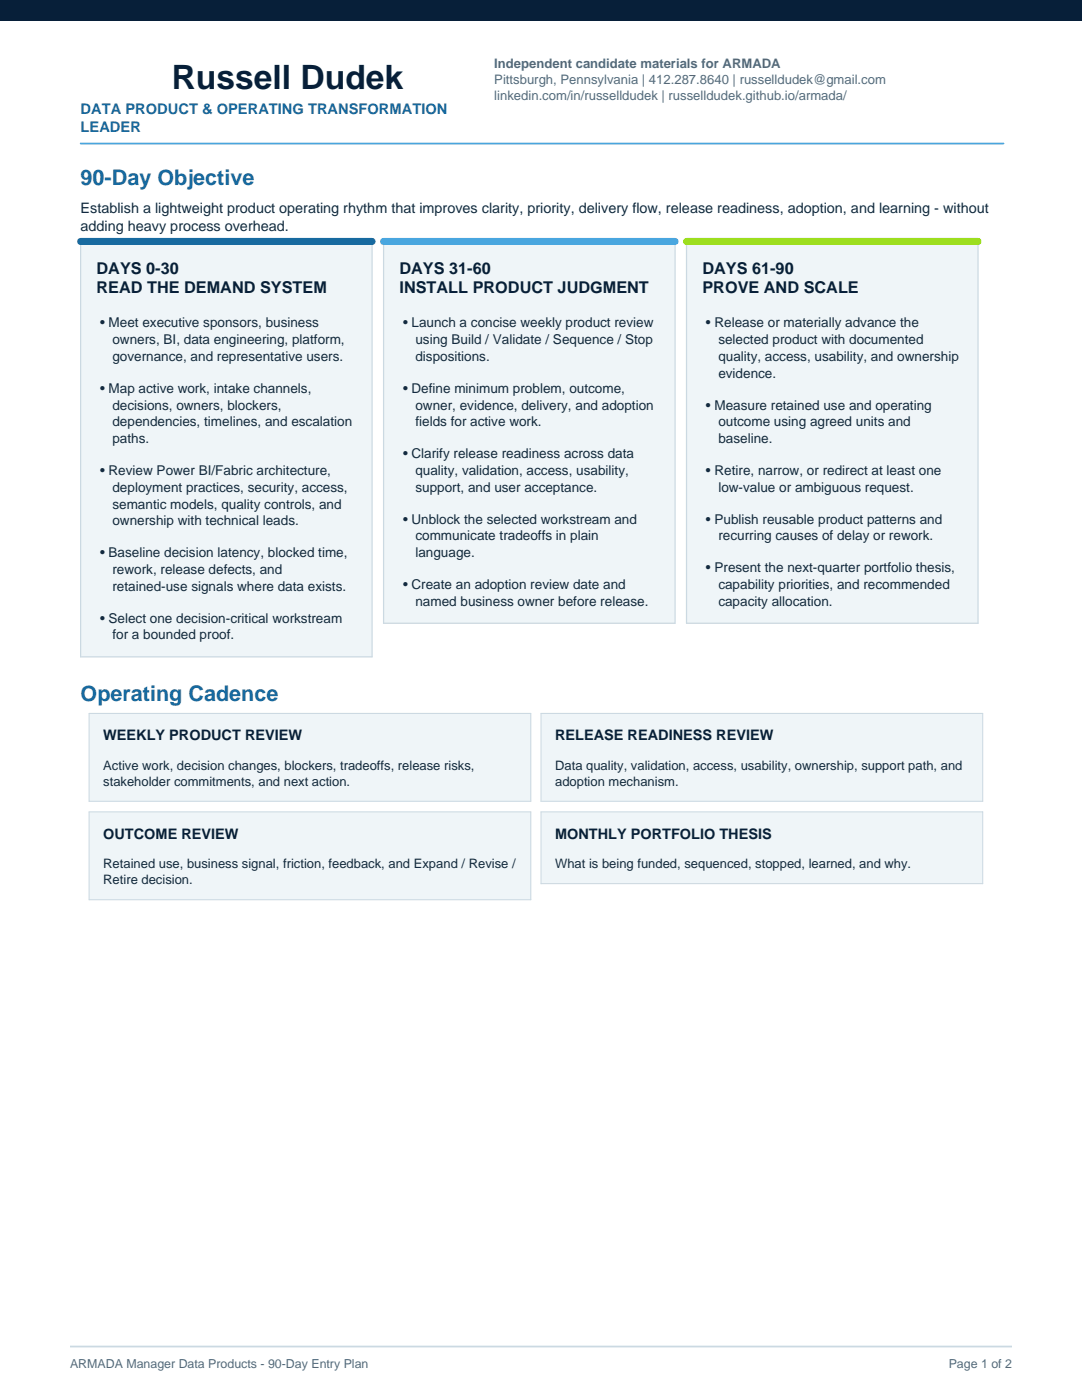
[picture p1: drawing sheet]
<svg xmlns="http://www.w3.org/2000/svg" width="216mm" height="279mm" viewBox="0 0 216 279" stroke-linecap="round" stroke-linejoin="round" font-family="sans-serif">
<defs><g id="words">
<text font-size="6.7" fill="#071f39" x="34.3" y="17.7">Russell Dudek</text>
<g font-size="4.3" fill="#176aa0">
<text x="16.1" y="36.8">90-Day Objective</text>
<text x="16.1" y="140">Operating Cadence</text>
</g>
<g font-size="3.2" fill="#071f39">
<text x="19.3" y="54.6">DAYS 0-30</text>
<text x="19.3" y="58.5">READ THE DEMAND SYSTEM</text>
<text x="79.7" y="54.6">DAYS 31-60</text>
<text x="79.7" y="58.5">INSTALL PRODUCT JUDGMENT</text>
<text x="140.2" y="54.6">DAYS 61-90</text>
<text x="140.2" y="58.5">PROVE AND SCALE</text>
</g>
<g font-size="2.9" fill="#176aa0">
<text x="16.1" y="22.8">DATA PRODUCT &amp; OPERATING TRANSFORMATION</text>
<text x="16.1" y="26.3">LEADER</text>
</g>
<g font-size="2.9" fill="#142b3c">
<text x="16.1" y="42.5">Establish a lightweight product operating rhythm that improves clarity, priority, delivery flow, release readiness, adoption, and learning - without</text>
<text x="16.1" y="46.1">adding heavy process overhead.</text>
</g>
<g font-size="2.9" fill="#071f39">
<text x="20.6" y="147.7">WEEKLY PRODUCT REVIEW</text>
<text x="110.8" y="147.7">RELEASE READINESS REVIEW</text>
<text x="20.6" y="167.4">OUTCOME REVIEW</text>
<text x="110.8" y="167.4">MONTHLY PORTFOLIO THESIS</text>
</g>
<g font-size="2.7" fill="#142b3c">
<text x="20" y="65.4">• Meet executive sponsors, business</text>
<text x="80.4" y="65.4">• Launch a concise weekly product review</text>
<text x="140.9" y="65.4">• Release or materially advance the</text>
<text x="22.4" y="68.7">owners, BI, data engineering, platform,</text>
<text x="82.9" y="68.7">using Build / Validate / Sequence / Stop</text>
<text x="143.3" y="68.7">selected product with documented</text>
<text x="22.4" y="72.1">governance, and representative users.</text>
<text x="82.9" y="72.1">dispositions.</text>
<text x="143.3" y="72.1">quality, access, usability, and ownership</text>
<text x="143.3" y="75.4">evidence.</text>
<text x="20" y="78.4">• Map active work, intake channels,</text>
<text x="22.4" y="81.8">decisions, owners, blockers,</text>
<text x="80.4" y="78.4">• Define minimum problem, outcome,</text>
<text x="82.9" y="81.8">owner, evidence, delivery, and adoption</text>
<text x="140.9" y="81.8">• Measure retained use and operating</text>
<text x="22.4" y="85.1">dependencies, timelines, and escalation</text>
<text x="22.4" y="88.5">paths.</text>
<text x="82.9" y="85.1">fields for active work.</text>
<text x="143.3" y="85.1">outcome using agreed units and</text>
<text x="143.3" y="88.5">baseline.</text>
<text x="20" y="94.8">• Review Power BI/Fabric architecture,</text>
<text x="80.4" y="91.5">• Clarify release readiness across data</text>
<text x="82.9" y="94.8">quality, validation, access, usability,</text>
<text x="140.9" y="94.8">• Retire, narrow, or redirect at least one</text>
<text x="22.4" y="98.2">deployment practices, security, access,</text>
<text x="22.4" y="101.5">semantic models, quality controls, and</text>
<text x="82.9" y="98.2">support, and user acceptance.</text>
<text x="143.3" y="98.2">low-value or ambiguous request.</text>
<text x="22.4" y="104.9">ownership with technical leads.</text>
<text x="80.4" y="104.5">• Unblock the selected workstream and</text>
<text x="82.9" y="107.9">communicate tradeoffs in plain</text>
<text x="140.9" y="104.5">• Publish reusable product patterns and</text>
<text x="143.3" y="107.9">recurring causes of delay or rework.</text>
<text x="20" y="111.2">• Baseline decision latency, blocked time,</text>
<text x="82.9" y="111.2">language.</text>
<text x="22.4" y="114.6">rework, release defects, and</text>
<text x="22.4" y="117.9">retained-use signals where data exists.</text>
<text x="80.4" y="117.6">• Create an adoption review date and</text>
<text x="140.9" y="114.2">• Present the next-quarter portfolio thesis,</text>
<text x="143.3" y="117.6">capability priorities, and recommended</text>
<text x="20" y="124.3">• Select one decision-critical workstream</text>
<text x="82.9" y="120.9">named business owner before release.</text>
<text x="143.3" y="120.9">capacity allocation.</text>
<text x="22.4" y="127.6">for a bounded proof.</text>
</g>
<g font-size="2.6" fill="#526b7d">
<text x="98.6" y="13.6">Independent candidate materials for ARMADA</text>
<text x="98.6" y="16.8">Pittsburgh, Pennsylvania | 412.287.8640 | russelldudek@gmail.com</text>
<text x="98.6" y="20">linkedin.com/in/russelldudek | russelldudek.github.io/armada/</text>
</g>
<g font-size="2.6" fill="#142b3c">
<text x="20.6" y="153.6">Active work, decision changes, blockers, tradeoffs, release risks,</text>
<text x="110.8" y="153.6">Data quality, validation, access, usability, ownership, support path, and</text>
<text x="20.6" y="156.8">stakeholder commitments, and next action.</text>
<text x="110.8" y="156.8">adoption mechanism.</text>
<text x="20.6" y="173.3">Retained use, business signal, friction, feedback, and Expand / Revise /</text>
<text x="110.8" y="173.3">What is being funded, sequenced, stopped, learned, and why.</text>
<text x="20.6" y="176.5">Retire decision.</text>
</g>
<g font-size="2.5" fill="#526b7d">
<text x="14" y="273">ARMADA Manager Data Products - 90-Day Entry Plan</text>
<text x="189.3" y="273">Page 1 of 2</text>
</g>
</g></defs>
<path d="M0 0h215.9v4.1h-215.9z" fill-rule="evenodd" fill="#071f39"/>
<path d="M14 268.7h187.9" fill="none" stroke="#cbd9e2" stroke-width=".35"/>
<path d="M16.1 28.6h184.1" fill="none" stroke="#49a6df" stroke-width=".35"/>
<path d="M16.1 48.2h58.2v82.9h-58.2z" fill-rule="evenodd" fill="#eff5f8"/>
<path d="M16.1 48.2h58.2v82.9h-58.2z" fill="none" stroke="#cbd9e2" stroke-width=".25"/>
<path d="M16.1 48.2h58.2" fill="none" stroke="#176aa0" stroke-width="1.4"/>
<path d="M76.5 48.2h58.2v76.2h-58.2z" fill-rule="evenodd" fill="#eff5f8"/>
<path d="M76.5 48.2h58.2v76.2h-58.2z" fill="none" stroke="#cbd9e2" stroke-width=".25"/>
<path d="M76.5 48.2h58.2" fill="none" stroke="#49a6df" stroke-width="1.4"/>
<path d="M137 48.2h58.2v76.2h-58.2z" fill-rule="evenodd" fill="#eff5f8"/>
<path d="M137 48.2h58.2v76.2h-58.2z" fill="none" stroke="#cbd9e2" stroke-width=".25"/>
<path d="M137 48.2h58.2" fill="none" stroke="#9cde1c" stroke-width="1.4"/>
<path d="M17.8 142.4h88.1v17.5h-88.1z" fill-rule="evenodd" fill="#eff5f8"/>
<path d="M17.8 142.4h88.1v17.5h-88.1z" fill="none" stroke="#cbd9e2" stroke-width=".21"/>
<path d="M107.9 142.4h88.2v17.5h-88.2z" fill-rule="evenodd" fill="#eff5f8"/>
<path d="M107.9 142.4h88.2v17.5h-88.2z" fill="none" stroke="#cbd9e2" stroke-width=".21"/>
<path d="M17.8 162h88.1v17.6h-88.1z" fill-rule="evenodd" fill="#eff5f8"/>
<path d="M17.8 162h88.1v17.6h-88.1z" fill="none" stroke="#cbd9e2" stroke-width=".21"/>
<path d="M107.9 162h88.2v14.4h-88.2z" fill-rule="evenodd" fill="#eff5f8"/>
<path d="M107.9 162h88.2v14.4h-88.2z" fill="none" stroke="#cbd9e2" stroke-width=".21"/>
<use href="#words"/>
</svg>
